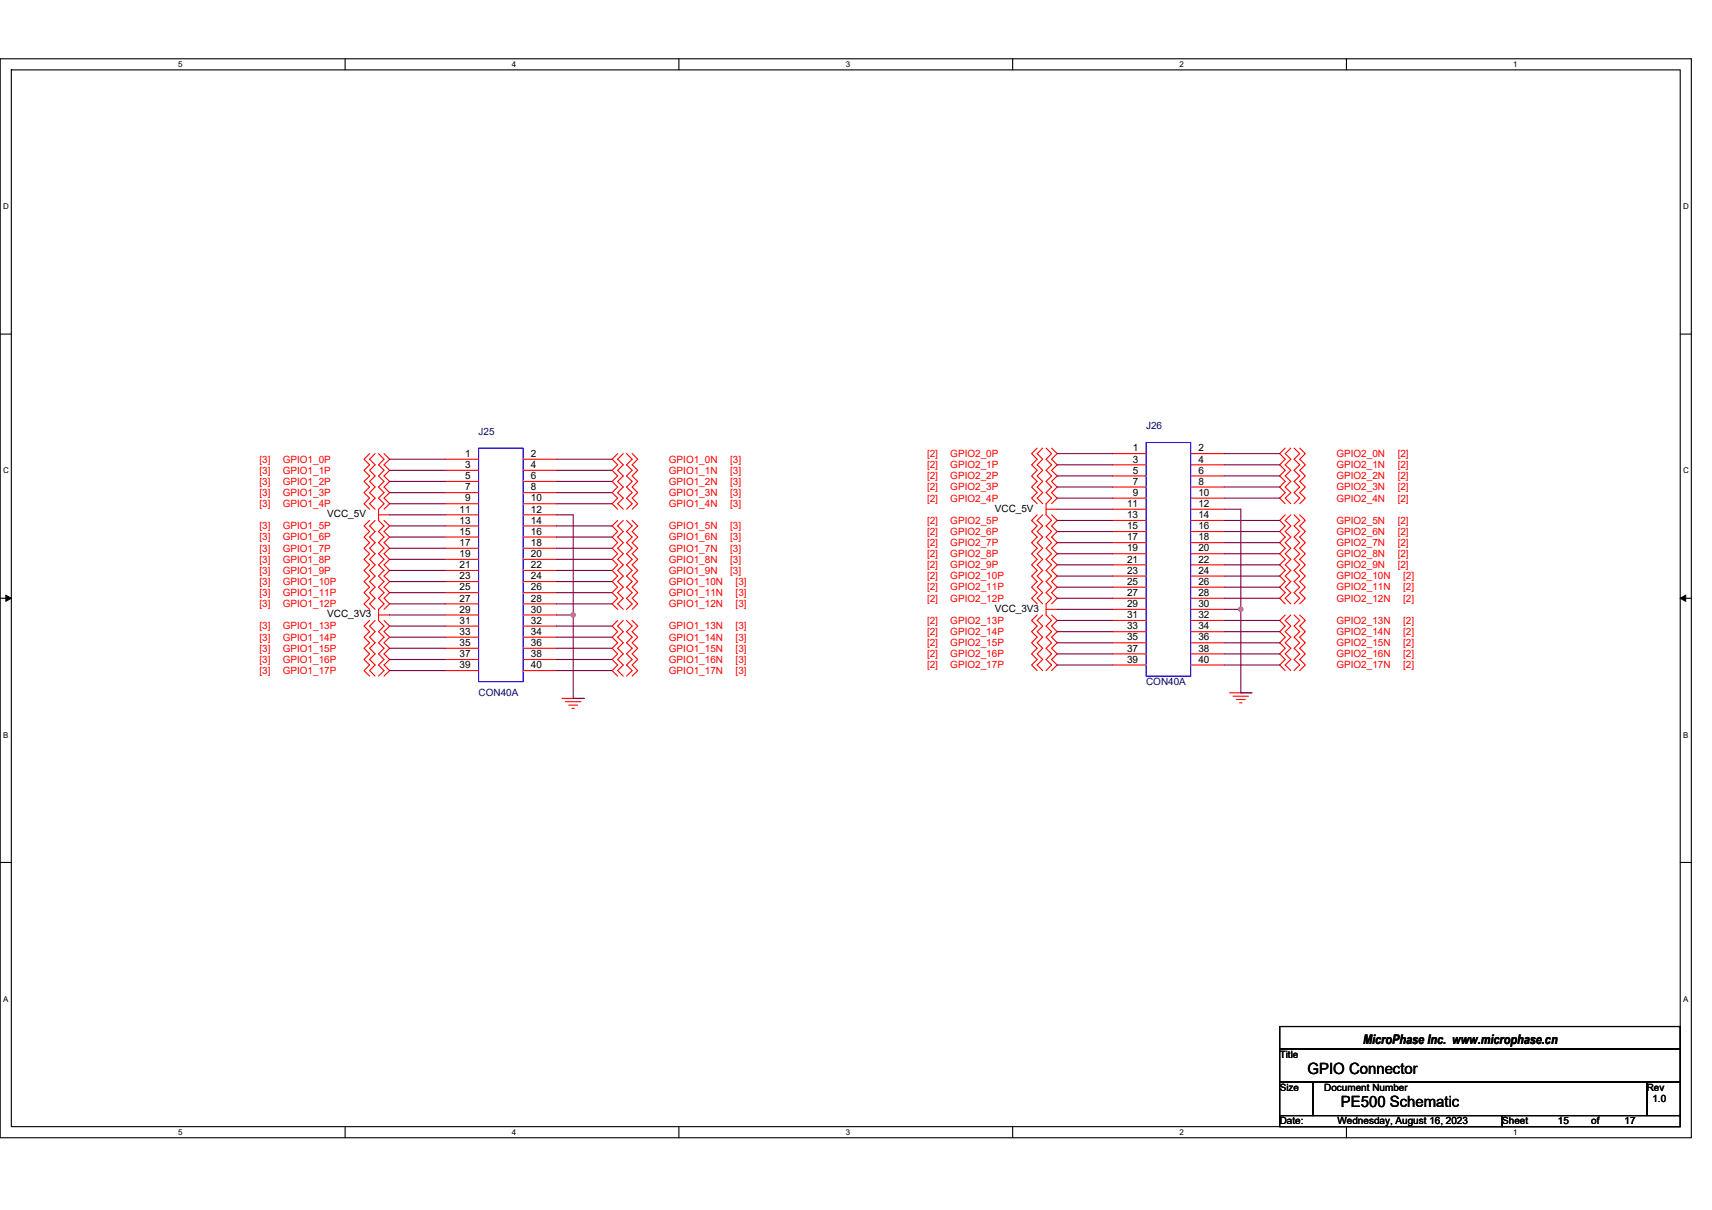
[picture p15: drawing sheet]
<svg xmlns="http://www.w3.org/2000/svg" width="297mm" height="210mm" viewBox="0 0 297 210" stroke-linecap="round" stroke-linejoin="round" font-family="sans-serif">
<defs><g id="words">
<g font-size="2.7">
<text x="226.9" y="186.3">GPIO Connector</text>
<text x="232.6" y="192.1">PE500 Schematic</text>
</g>
<text font-size="2.3" x="236.5" y="181.1">MicroPhase Inc. www.microphase.cn</text>
<g font-size="1.7" fill="#000080">
<text x="83" y="75.4">J25</text>
<text x="198.9" y="74.5">J26</text>
<text x="198.9" y="118.9">CON40A</text>
<text x="83" y="120.8">CON40A</text>
</g>
<g font-size="1.7" fill="#f00">
<text x="45" y="80.3">[3]</text>
<text x="45" y="82.2">[3]</text>
<text x="49.1" y="80.3">GPIO1_0P</text>
<text x="49.1" y="82.2">GPIO1_1P</text>
<text x="116.1" y="80.3">GPIO1_0N</text>
<text x="116.1" y="82.2">GPIO1_1N</text>
<text x="126.7" y="80.3">[3]</text>
<text x="126.7" y="82.2">[3]</text>
<text x="160.8" y="79.3">[2]</text>
<text x="160.8" y="81.2">[2]</text>
<text x="160.8" y="83.2">[2]</text>
<text x="164.9" y="79.3">GPIO2_0P</text>
<text x="164.9" y="81.2">GPIO2_1P</text>
<text x="164.9" y="83.2">GPIO2_2P</text>
<text x="231.9" y="79.3">GPIO2_0N</text>
<text x="231.9" y="81.2">GPIO2_1N</text>
<text x="231.9" y="83.2">GPIO2_2N</text>
<text x="242.5" y="79.3">[2]</text>
<text x="242.5" y="81.2">[2]</text>
<text x="242.5" y="83.2">[2]</text>
<text x="45" y="84.1">[3]</text>
<text x="45" y="86.1">[3]</text>
<text x="45" y="88">[3]</text>
<text x="49.1" y="84.1">GPIO1_2P</text>
<text x="49.1" y="86.1">GPIO1_3P</text>
<text x="49.1" y="88">GPIO1_4P</text>
<text x="116.1" y="84.1">GPIO1_2N</text>
<text x="116.1" y="86.1">GPIO1_3N</text>
<text x="116.1" y="88">GPIO1_4N</text>
<text x="126.7" y="84.1">[3]</text>
<text x="126.7" y="86.1">[3]</text>
<text x="126.7" y="88">[3]</text>
<text x="160.8" y="85.1">[2]</text>
<text x="160.8" y="87">[2]</text>
<text x="164.9" y="85.1">GPIO2_3P</text>
<text x="164.9" y="87">GPIO2_4P</text>
<text x="231.9" y="85.1">GPIO2_3N</text>
<text x="231.9" y="87">GPIO2_4N</text>
<text x="242.5" y="85.1">[2]</text>
<text x="242.5" y="87">[2]</text>
<text x="45" y="91.9">[3]</text>
<text x="45" y="93.8">[3]</text>
<text x="45" y="95.7">[3]</text>
<text x="49.1" y="91.9">GPIO1_5P</text>
<text x="49.1" y="93.8">GPIO1_6P</text>
<text x="49.1" y="95.7">GPIO1_7P</text>
<text x="116.1" y="91.9">GPIO1_5N</text>
<text x="116.1" y="93.8">GPIO1_6N</text>
<text x="116.1" y="95.7">GPIO1_7N</text>
<text x="126.7" y="91.9">[3]</text>
<text x="126.7" y="93.8">[3]</text>
<text x="126.7" y="95.7">[3]</text>
<text x="160.8" y="90.9">[2]</text>
<text x="160.8" y="92.8">[2]</text>
<text x="160.8" y="94.7">[2]</text>
<text x="164.9" y="90.9">GPIO2_5P</text>
<text x="164.9" y="92.8">GPIO2_6P</text>
<text x="164.9" y="94.7">GPIO2_7P</text>
<text x="231.9" y="90.9">GPIO2_5N</text>
<text x="231.9" y="92.8">GPIO2_6N</text>
<text x="231.9" y="94.7">GPIO2_7N</text>
<text x="242.5" y="90.9">[2]</text>
<text x="242.5" y="92.8">[2]</text>
<text x="242.5" y="94.7">[2]</text>
<text x="45" y="97.6">[3]</text>
<text x="45" y="99.6">[3]</text>
<text x="45" y="101.5">[3]</text>
<text x="49.1" y="97.6">GPIO1_8P</text>
<text x="49.1" y="99.6">GPIO1_9P</text>
<text x="49.1" y="101.5">GPIO1_10P</text>
<text x="116.1" y="97.6">GPIO1_8N</text>
<text x="116.1" y="99.6">GPIO1_9N</text>
<text x="116.1" y="101.5">GPIO1_10N</text>
<text x="126.7" y="97.6">[3]</text>
<text x="126.7" y="99.6">[3]</text>
<text x="127.6" y="101.5">[3]</text>
<text x="160.8" y="96.7">[2]</text>
<text x="160.8" y="98.6">[2]</text>
<text x="160.8" y="100.5">[2]</text>
<text x="164.9" y="96.7">GPIO2_8P</text>
<text x="164.9" y="98.6">GPIO2_9P</text>
<text x="164.9" y="100.5">GPIO2_10P</text>
<text x="231.9" y="96.7">GPIO2_8N</text>
<text x="231.9" y="98.6">GPIO2_9N</text>
<text x="231.9" y="100.5">GPIO2_10N</text>
<text x="242.5" y="96.7">[2]</text>
<text x="242.5" y="98.6">[2]</text>
<text x="243.5" y="100.5">[2]</text>
<text x="45" y="103.4">[3]</text>
<text x="45" y="105.4">[3]</text>
<text x="49.1" y="103.4">GPIO1_11P</text>
<text x="49.1" y="105.4">GPIO1_12P</text>
<text x="116.1" y="103.4">GPIO1_11N</text>
<text x="116.1" y="105.4">GPIO1_12N</text>
<text x="127.6" y="103.4">[3]</text>
<text x="127.6" y="105.4">[3]</text>
<text x="160.8" y="102.5">[2]</text>
<text x="160.8" y="104.4">[2]</text>
<text x="164.9" y="102.5">GPIO2_11P</text>
<text x="164.9" y="104.4">GPIO2_12P</text>
<text x="231.9" y="102.5">GPIO2_11N</text>
<text x="231.9" y="104.4">GPIO2_12N</text>
<text x="243.5" y="102.5">[2]</text>
<text x="243.5" y="104.4">[2]</text>
<text x="45" y="109.2">[3]</text>
<text x="45" y="111.2">[3]</text>
<text x="45" y="113.1">[3]</text>
<text x="49.1" y="109.2">GPIO1_13P</text>
<text x="49.1" y="111.2">GPIO1_14P</text>
<text x="49.1" y="113.1">GPIO1_15P</text>
<text x="116.1" y="109.2">GPIO1_13N</text>
<text x="116.1" y="111.2">GPIO1_14N</text>
<text x="116.1" y="113.1">GPIO1_15N</text>
<text x="127.6" y="109.2">[3]</text>
<text x="127.6" y="111.2">[3]</text>
<text x="127.6" y="113.1">[3]</text>
<text x="160.8" y="108.3">[2]</text>
<text x="160.8" y="110.2">[2]</text>
<text x="160.8" y="112.1">[2]</text>
<text x="164.9" y="108.3">GPIO2_13P</text>
<text x="164.9" y="110.2">GPIO2_14P</text>
<text x="164.9" y="112.1">GPIO2_15P</text>
<text x="231.9" y="108.3">GPIO2_13N</text>
<text x="231.9" y="110.2">GPIO2_14N</text>
<text x="231.9" y="112.1">GPIO2_15N</text>
<text x="243.5" y="108.3">[2]</text>
<text x="243.5" y="110.2">[2]</text>
<text x="243.5" y="112.1">[2]</text>
<text x="45" y="115">[3]</text>
<text x="45" y="116.9">[3]</text>
<text x="49.1" y="115">GPIO1_16P</text>
<text x="49.1" y="116.9">GPIO1_17P</text>
<text x="116.1" y="115">GPIO1_16N</text>
<text x="116.1" y="116.9">GPIO1_17N</text>
<text x="127.6" y="115">[3]</text>
<text x="127.6" y="116.9">[3]</text>
<text x="160.8" y="114">[2]</text>
<text x="160.8" y="116">[2]</text>
<text x="164.9" y="114">GPIO2_16P</text>
<text x="164.9" y="116">GPIO2_17P</text>
<text x="231.9" y="114">GPIO2_16N</text>
<text x="231.9" y="116">GPIO2_17N</text>
<text x="243.5" y="114">[2]</text>
<text x="243.5" y="116">[2]</text>
</g>
<g font-size="1.7">
<text x="80.7" y="79.3">1</text>
<text x="80.7" y="81.2">3</text>
<text x="80.7" y="83.1">5</text>
<text x="92.1" y="79.3">2</text>
<text x="92.1" y="81.2">4</text>
<text x="92.1" y="83.1">6</text>
<text x="196.5" y="78.3">1</text>
<text x="196.5" y="80.3">3</text>
<text x="196.5" y="82.2">5</text>
<text x="207.9" y="78.3">2</text>
<text x="207.9" y="80.3">4</text>
<text x="207.9" y="82.2">6</text>
<text x="56.8" y="89.7">VCC_5V</text>
<text x="79.7" y="88.9">11</text>
<text x="80.7" y="85.1">7</text>
<text x="80.7" y="87">9</text>
<text x="92.1" y="85.1">8</text>
<text x="92.1" y="87">10</text>
<text x="92.1" y="88.9">12</text>
<text x="172.6" y="88.8">VCC_5V</text>
<text x="195.6" y="88">11</text>
<text x="195.6" y="89.9">13</text>
<text x="196.5" y="84.1">7</text>
<text x="196.5" y="86">9</text>
<text x="207.9" y="84.1">8</text>
<text x="207.9" y="86">10</text>
<text x="207.9" y="88">12</text>
<text x="207.9" y="89.9">14</text>
<text x="79.7" y="90.9">13</text>
<text x="79.7" y="92.8">15</text>
<text x="79.7" y="94.7">17</text>
<text x="92.1" y="90.9">14</text>
<text x="92.1" y="92.8">16</text>
<text x="92.1" y="94.7">18</text>
<text x="195.6" y="91.8">15</text>
<text x="195.6" y="93.8">17</text>
<text x="195.6" y="95.7">19</text>
<text x="207.9" y="91.8">16</text>
<text x="207.9" y="93.8">18</text>
<text x="207.9" y="95.7">20</text>
<text x="79.7" y="96.7">19</text>
<text x="79.7" y="98.6">21</text>
<text x="79.7" y="100.5">23</text>
<text x="92.1" y="96.7">20</text>
<text x="92.1" y="98.6">22</text>
<text x="92.1" y="100.5">24</text>
<text x="195.6" y="97.6">21</text>
<text x="195.6" y="99.6">23</text>
<text x="195.6" y="101.5">25</text>
<text x="207.9" y="97.6">22</text>
<text x="207.9" y="99.6">24</text>
<text x="207.9" y="101.5">26</text>
<text x="56.8" y="107.1">VCC_3V3</text>
<text x="79.7" y="102.4">25</text>
<text x="79.7" y="104.4">27</text>
<text x="79.7" y="106.3">29</text>
<text x="92.1" y="102.4">26</text>
<text x="92.1" y="104.4">28</text>
<text x="92.1" y="106.3">30</text>
<text x="172.6" y="106.1">VCC_3V3</text>
<text x="195.6" y="103.4">27</text>
<text x="195.6" y="105.3">29</text>
<text x="195.6" y="107.3">31</text>
<text x="207.9" y="103.4">28</text>
<text x="207.9" y="105.3">30</text>
<text x="207.9" y="107.3">32</text>
<text x="79.7" y="108.2">31</text>
<text x="79.7" y="110.2">33</text>
<text x="79.7" y="112.1">35</text>
<text x="92.1" y="108.2">32</text>
<text x="92.1" y="110.2">34</text>
<text x="92.1" y="112.1">36</text>
<text x="195.6" y="109.2">33</text>
<text x="195.6" y="111.1">35</text>
<text x="195.6" y="113.1">37</text>
<text x="207.9" y="109.2">34</text>
<text x="207.9" y="111.1">36</text>
<text x="207.9" y="113.1">38</text>
<text x="79.7" y="114">37</text>
<text x="79.7" y="116">39</text>
<text x="92.1" y="114">38</text>
<text x="92.1" y="116">40</text>
<text x="195.6" y="115">39</text>
<text x="207.9" y="115">40</text>
<text x="222" y="183.6">Title</text>
<text x="222" y="189.3">Size</text>
<text x="229.8" y="189.3">Document Number</text>
<text x="285.7" y="189.3">Rev</text>
<text x="286.7" y="191.3">1.0</text>
<text x="222" y="195.1">Date:</text>
<text x="232.1" y="195.1">Wednesday, August 16, 2023</text>
<text x="260.6" y="195.1">Sheet</text>
<text x="270.3" y="195.1">15</text>
<text x="276.1" y="195.1">of</text>
<text x="281.9" y="195.1">17</text>
</g>
<g font-size="1.4">
<text x="30.9" y="11.7">5</text>
<text x="88.8" y="11.7">4</text>
<text x="146.7" y="11.7">3</text>
<text x="204.7" y="11.7">2</text>
<text x="262.6" y="11.7">1</text>
<text x=".5" y="36.3">D</text>
<text x="292" y="36.3">D</text>
<text x=".5" y="82.1">C</text>
<text x="292" y="82.1">C</text>
<text x=".5" y="128">B</text>
<text x="292" y="128">B</text>
<text x=".5" y="173.8">A</text>
<text x="292" y="173.8">A</text>
<text x="30.9" y="197">5</text>
<text x="88.8" y="197">4</text>
<text x="146.7" y="197">3</text>
<text x="204.7" y="197">2</text>
<text x="262.6" y="197">1</text>
</g>
</g></defs>
<path d="M0 10.2h293.5v187.2h-293.5zM2 12.1h289.5v183.4h-289.5z" fill="none" stroke="#000" stroke-width=".19"/>
<g fill="#fff">
<path d="M30.9 10.4h.8v1.6h-.8z"/>
<path d="M30.9 195.7h.8v1.6h-.8z"/>
</g>
<path d="M59.9 10.2v1.9M59.9 195.5v1.9" fill="none" stroke="#000" stroke-width=".19"/>
<g fill="#fff">
<path d="M88.8 10.4h.8v1.6h-.8z"/>
<path d="M88.8 195.7h.8v1.6h-.8z"/>
</g>
<path d="M117.8 10.2v1.9M117.8 195.5v1.9" fill="none" stroke="#000" stroke-width=".19"/>
<g fill="#fff">
<path d="M146.7 10.4h.8v1.6h-.8z"/>
<path d="M146.7 195.7h.8v1.6h-.8z"/>
</g>
<path d="M175.7 10.2v1.9M175.7 195.5v1.9" fill="none" stroke="#000" stroke-width=".19"/>
<g fill="#fff">
<path d="M204.7 10.4h.7v1.6h-.7z"/>
<path d="M204.7 195.7h.7v1.6h-.7z"/>
</g>
<path d="M233.6 10.2v1.9M233.6 195.5v1.9" fill="none" stroke="#000" stroke-width=".19"/>
<g fill="#fff">
<path d="M262.6 10.4h.7v1.6h-.7z"/>
<path d="M262.6 195.7h.7v1.6h-.7z"/>
<path d="M.5 35.1h1v1.5h-1z"/>
<path d="M292 35.1h1v1.5h-1z"/>
<path d="M.5 80.9h1v1.5h-1z"/>
<path d="M292 80.9h1v1.5h-1z"/>
</g>
<path d="M0 58h2M291.5 58h2" fill="none" stroke="#000" stroke-width=".19"/>
<g fill="#fff">
<path d="M.5 126.7h.9v1.6h-.9z"/>
<path d="M292 126.7h.9v1.6h-.9z"/>
</g>
<path d="M0 103.8h2M291.5 103.8h2" fill="none" stroke="#000" stroke-width=".19"/>
<path d="M1 103.3l1 .5-1 .6zM291.5 103.8l1-.5v1.1z" fill="#000" stroke="#000" stroke-width=".17"/>
<g fill="#fff">
<path d="M.5 172.6h.9v1.5h-.9z"/>
<path d="M292 172.6h.9v1.5h-.9z"/>
</g>
<path d="M0 149.7h2M291.5 149.7h2M222 178.1h69.5v3.9h-69.5zM222 182h69.5v5.8h-69.5zM222 187.8h5.8v5.8h-5.8zM222 193.6h38.6v1.9h-38.6zM227.8 187.8h57.9v5.8h-57.9zM260.6 193.6h30.9v1.9h-30.9zM285.7 187.8h5.8v5.8h-5.8z" fill="none" stroke="#000" stroke-width=".19"/>
<g fill="none" stroke="#f00" stroke-width=".19">
<path d="M64.1 78.7l-.9 1 .9 1-.9 .9 .9 1-.9 .9 .9 1-.9 1 .9 .9-.9 1 .9 1M65.1 78.7l-1 1 1 1-1 .9 1 1-1 .9 1 1-1 1 1 .9-1 1 1 1M65.7 78.7l.9 1-.9 1 .9 .9-.9 1 .9 .9-.9 1 .9 1-.9 .9 .9 1-.9 1v1.9l.9 1-.9 .9 .9 1-.9 1 .9 .9-.9 1 .9 1-.9 .9 .9 1-.9 1 .9 .9-.9 1 .9 .9-.9 1 .9 1-.9 .9v2l.9 .9-.9 1 .9 1-.9 .9 .9 1-.9 1 .9 .9-.9 1 .9 1-.9 .9M66.6 78.7l1 1-1 1 1 .9-1 1 1 .9-1 1 1 1-1 .9 1 1-1 1M77.3 79.7h5.7M90.8 79.7h5.8M107.2 78.7l-1 1 1 1-1 .9 1 1-1 .9 1 1-1 1 1 .9-1 1 1 1M108.1 78.7l-.9 1 .9 1-.9 .9 .9 1-.9 .9 .9 1-.9 1 .9 .9-.9 1 .9 1M108.7 78.7l1 1-1 1 1 .9-1 1 1 .9-1 1 1 1-1 .9 1 1-1 1M109.7 78.7l1 1-1 1 1 .9-1 1 1 .9-1 1 1 1-1 .9 1 1-1 1M180 77.8l-1 .9 1 1-1 1 1 .9-1 1 1 .9-1 1 1 1-1 .9 1 1M180.9 77.8l-.9 .9 .9 1-.9 1 .9 .9-.9 1 .9 .9-.9 1 .9 1-.9 .9 .9 1"/>
<path d="M181.5 77.8l1 .9-1 1 1 1-1 .9 1 1-1 .9 1 1-1 1 1 .9-1 1v1.9l1 1-1 1 1 .9-1 1 1 1-1 .9 1 1-1 1 1 .9-1 1 1 1-1 .9 1 1-1 .9 1 1-1 1v1.9l1 1-1 .9 1 1-1 1 1 .9-1 1 1 1-1 .9 1 1-1 1M182.5 77.8l.9 .9-.9 1 .9 1-.9 .9 .9 1-.9 .9 .9 1-.9 1 .9 .9-.9 1M193.1 78.7h5.8M206.6 78.7h5.8M223 77.8l-1 .9 1 1-1 1 1 .9-1 1 1 .9-1 1 1 1-1 .9 1 1M224 77.8l-1 .9 1 1-1 1 1 .9-1 1 1 .9-1 1 1 1-1 .9 1 1M224.5 77.8l1 .9-1 1 1 1-1 .9 1 1-1 .9 1 1-1 1 1 .9-1 1M225.5 77.8l1 .9-1 1 1 1-1 .9 1 1-1 .9 1 1-1 1 1 .9-1 1M64.1 90.3l-.9 1 .9 .9-.9 1 .9 1-.9 .9 .9 1-.9 1 .9 .9-.9 1 .9 1-.9 .9 .9 1-.9 .9 .9 1-.9 1 .9 .9M65.1 90.3l-1 1 1 .9-1 1 1 1-1 .9 1 1-1 1 1 .9-1 1 1 1-1 .9 1 1-1 .9 1 1-1 1 1 .9M65.7 89.3h1.9M66.6 90.3l1 1-1 .9 1 1-1 1 1 .9-1 1 1 1-1 .9 1 1-1 1 1 .9-1 1 1 .9-1 1 1 1-1 .9"/>
<path d="M77.3 81.6h5.7M77.3 83.5h5.7M77.3 85.5h5.7M77.3 87.4h5.7M77.3 89.3h5.7M77.3 91.3h5.7M77.3 93.2h5.7M77.3 95.1h5.7M77.3 97.1h5.7M77.3 99h5.7M90.8 81.6h5.8M90.8 83.5h5.8"/>
<path d="M90.8 85.5h5.8M90.8 87.4h5.8M90.8 89.3h5.8M90.8 91.3h5.8M90.8 93.2h5.8M90.8 95.1h5.8M90.8 97.1h5.8M90.8 99h5.8M107.2 90.3l-1 1 1 .9-1 1 1 1-1 .9 1 1-1 1 1 .9-1 1 1 1-1 .9 1 1-1 .9 1 1-1 1 1 .9M108.1 90.3l-.9 1 .9 .9-.9 1 .9 1-.9 .9 .9 1-.9 1 .9 .9-.9 1 .9 1-.9 .9 .9 1-.9 .9 .9 1-.9 1 .9 .9M108.7 90.3l1 1-1 .9 1 1-1 1 1 .9-1 1 1 1-1 .9 1 1-1 1 1 .9-1 1 1 .9-1 1 1 1-1 .9M109.7 90.3l1 1-1 .9 1 1-1 1 1 .9-1 1 1 1-1 .9 1 1-1 1 1 .9-1 1 1 .9-1 1 1 1-1 .9"/>
<path d="M180 89.3l-1 1 1 1-1 .9 1 1-1 1 1 .9-1 1 1 1-1 .9 1 1-1 1 1 .9-1 1 1 .9-1 1 1 1M180.9 89.3l-.9 1 .9 1-.9 .9 .9 1-.9 1 .9 .9-.9 1 .9 1-.9 .9 .9 1-.9 1 .9 .9-.9 1 .9 .9-.9 1 .9 1M181.5 88.4h1.9M182.5 89.3l.9 1-.9 1 .9 .9-.9 1 .9 1-.9 .9 .9 1-.9 1 .9 .9-.9 1 .9 1-.9 .9 .9 1-.9 .9 .9 1-.9 1M193.1 80.7h5.8M193.1 82.6h5.8M193.1 84.5h5.8M193.1 86.4h5.8M193.1 88.4h5.8M193.1 90.3h5.8M193.1 92.2h5.8M193.1 94.2h5.8"/>
<path d="M193.1 96.1h5.8M193.1 98h5.8M193.1 100h5.8M206.6 80.7h5.8M206.6 82.6h5.8M206.6 84.5h5.8M206.6 86.4h5.8M206.6 88.4h5.8M206.6 90.3h5.8M206.6 92.2h5.8M206.6 94.2h5.8M206.6 96.1h5.8"/>
<path d="M206.6 98h5.8M206.6 100h5.8M223 89.3l-1 1 1 1-1 .9 1 1-1 1 1 .9-1 1 1 1-1 .9 1 1-1 1 1 .9-1 1 1 .9-1 1 1 1M224 89.3l-1 1 1 1-1 .9 1 1-1 1 1 .9-1 1 1 1-1 .9 1 1-1 1 1 .9-1 1 1 .9-1 1 1 1M224.5 89.3l1 1-1 1 1 .9-1 1 1 1-1 .9 1 1-1 1 1 .9-1 1 1 1-1 .9 1 1-1 .9 1 1-1 1M225.5 89.3l1 1-1 1 1 .9-1 1 1 1-1 .9 1 1-1 1 1 .9-1 1 1 1-1 .9 1 1-1 .9 1 1-1 1M64.1 107.7l-.9 .9 .9 1-.9 1 .9 .9-.9 1 .9 1-.9 .9 .9 1-.9 1 .9 .9M65.1 107.7l-1 .9 1 1-1 1 1 .9-1 1 1 1-1 .9 1 1-1 1 1 .9M65.7 106.7h1.9M66.6 107.7l1 .9-1 1 1 1-1 .9 1 1-1 1 1 .9-1 1 1 1-1 .9M77.3 100.9h5.7M77.3 102.8h5.7"/>
<path d="M77.3 104.8h5.7M77.3 106.7h5.7M77.3 108.6h5.7M77.3 110.6h5.7M77.3 112.5h5.7M77.3 114.4h5.7M77.3 116.4h5.7M90.8 100.9h5.8M90.8 102.8h5.8M90.8 104.8h5.8M90.8 106.7h5.8M90.8 108.6h5.8"/>
<path d="M90.8 110.6h5.8M90.8 112.5h5.8M90.8 114.4h5.8M90.8 116.4h5.8M107.2 107.7l-1 .9 1 1-1 1 1 .9-1 1 1 1-1 .9 1 1-1 1 1 .9M108.1 107.7l-.9 .9 .9 1-.9 1 .9 .9-.9 1 .9 1-.9 .9 .9 1-.9 1 .9 .9M108.7 107.7l1 .9-1 1 1 1-1 .9 1 1-1 1 1 .9-1 1 1 1-1 .9M109.7 107.7l1 .9-1 1 1 1-1 .9 1 1-1 1 1 .9-1 1 1 1-1 .9M180 106.7l-1 1 1 .9-1 1 1 1-1 .9 1 1-1 1 1 .9-1 1 1 1M180.9 106.7l-.9 1 .9 .9-.9 1 .9 1-.9 .9 .9 1-.9 1 .9 .9-.9 1 .9 1M181.5 105.7h1.9M182.5 106.7l.9 1-.9 .9 .9 1-.9 1 .9 .9-.9 1 .9 1-.9 .9 .9 1-.9 1"/>
<path d="M193.1 101.9h5.8M193.1 103.8h5.8M193.1 105.7h5.8M193.1 107.7h5.8M193.1 109.6h5.8M193.1 111.5h5.8M193.1 113.5h5.8M193.1 115.4h5.8M206.6 101.9h5.8M206.6 103.8h5.8M206.6 105.7h5.8M206.6 107.7h5.8"/>
<path d="M206.6 109.6h5.8M206.6 111.5h5.8M206.6 113.5h5.8M206.6 115.4h5.8M223 106.7l-1 1 1 .9-1 1 1 1-1 .9 1 1-1 1 1 .9-1 1 1 1M224 106.7l-1 1 1 .9-1 1 1 1-1 .9 1 1-1 1 1 .9-1 1 1 1M224.5 106.7l1 1-1 .9 1 1-1 1 1 .9-1 1 1 1-1 .9 1 1-1 1M225.5 106.7l1 1-1 .9 1 1-1 1 1 .9-1 1 1 1-1 .9 1 1-1 1M97.5 121.2h3.9M98.1 121.8h2.7M98.7 122.4h1.5M99.2 122.9h.4"/>
<path d="M213.3 120.2h3.9M213.9 120.8h2.7M214.5 121.4h1.5M215.1 122h.4"/>
</g>
<path d="M83 77.8h7.8v40.5h-7.8zM198.9 76.8h7.7v40.5h-7.7z" fill="none" stroke="#00f" stroke-width=".19"/>
<g fill="none" stroke="#800040" stroke-width=".19">
<path d="M67.6 79.7h9.7M96.6 79.7h9.6M183.4 78.7h9.7M212.4 78.7h9.6M67.6 83.5h9.7M67.6 85.5h9.7M67.6 87.4h9.7M67.6 91.3h9.7M67.6 93.2h9.7M67.6 95.1h9.7M67.6 97.1h9.7M67.6 99h9.7"/>
<path d="M67.6 89.3h9.7M67.6 81.6h9.7M96.6 81.6h9.6M96.6 83.5h9.6M96.6 85.5h9.6M96.6 87.4h9.6M96.6 91.3h9.6M96.6 93.2h9.6M96.6 95.1h9.6M96.6 97.1h9.6M96.6 99h9.6M96.6 89.3h2.9v17.4"/>
<path d="M183.4 88.4h9.7M183.4 80.7h9.7M183.4 82.6h9.7M183.4 84.5h9.7M183.4 86.4h9.7M183.4 90.3h9.7M183.4 92.2h9.7M183.4 94.2h9.7M183.4 96.1h9.7M183.4 98h9.7M183.4 100h9.7M212.4 88.4h2.9v17.3"/>
<path d="M212.4 80.7h9.6M212.4 82.6h9.6M212.4 84.5h9.6M212.4 86.4h9.6M212.4 90.3h9.6M212.4 92.2h9.6M212.4 94.2h9.6M212.4 96.1h9.6M212.4 98h9.6M212.4 100h9.6M67.6 100.9h9.7M67.6 102.8h9.7"/>
<path d="M67.6 104.8h9.7M67.6 108.6h9.7M67.6 110.6h9.7M67.6 106.7h9.7M67.6 112.5h9.7M67.6 114.4h9.7M67.6 116.4h9.7M96.6 100.9h9.6M96.6 102.8h9.6M96.6 104.8h9.6M96.6 108.6h9.6M96.6 110.6h9.6"/>
<path d="M96.6 112.5h9.6M96.6 114.4h9.6M96.6 116.4h9.6M96.6 106.7h2.9M99.5 106.7v14.5h1.9M183.4 105.7h9.7M183.4 101.9h9.7M183.4 103.8h9.7M183.4 107.7h9.7M183.4 109.6h9.7M183.4 111.5h9.7M183.4 113.5h9.7"/>
<path d="M183.4 115.4h9.7M212.4 105.7h2.9M212.4 101.9h9.6M212.4 103.8h9.6M212.4 107.7h9.6M212.4 109.6h9.6M212.4 111.5h9.6M212.4 113.5h9.6M212.4 115.4h9.6M215.3 105.7v14.5h1.9"/>
</g>
<g fill="#f0f" stroke="#f0f" stroke-width=".19">
<circle cx="99.4" cy="106.7" r=".38"/>
<circle cx="215.3" cy="105.7" r=".38"/>
</g>
<use href="#words"/>
</svg>
